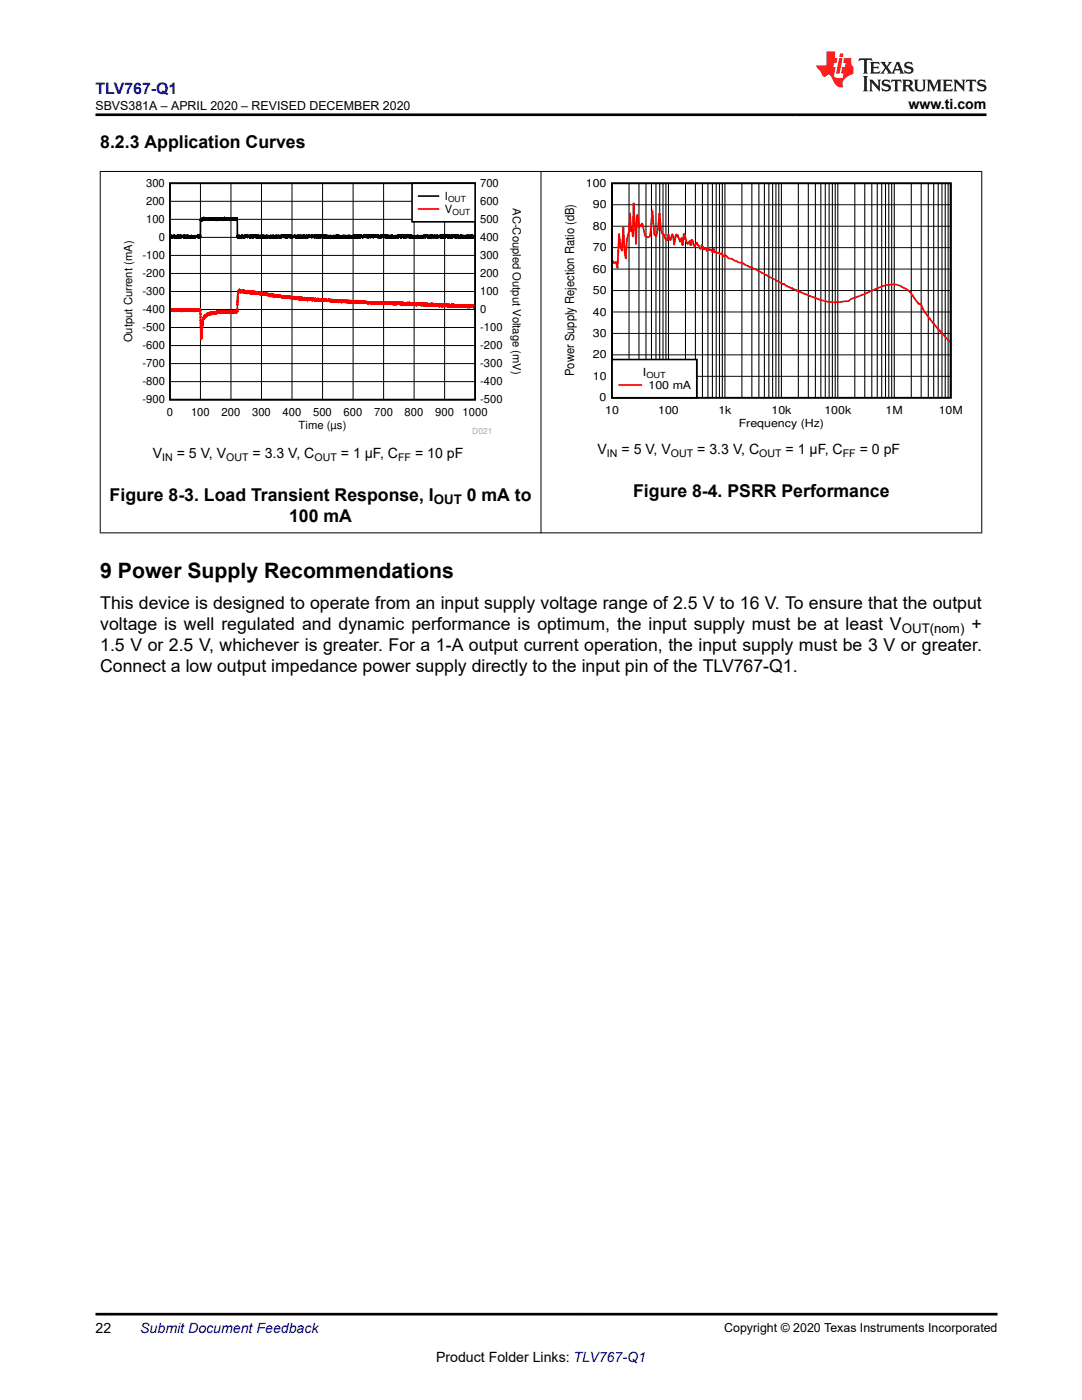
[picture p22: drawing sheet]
<svg xmlns="http://www.w3.org/2000/svg" width="216mm" height="279mm" viewBox="0 0 216 279" stroke-linecap="round" stroke-linejoin="round" font-family="sans-serif">
<defs><g id="words">
<text font-size="4.2" x="20" y="115.3">9 Power Supply Recommendations</text>
<g font-size="3.5">
<text x="20" y="29.6">8.2.3 Application Curves</text>
<text x="21.9" y="99.9">Figure 8-3. Load Transient Response, I</text>
<text x="93.1" y="99.9">0 mA to</text>
<text x="126.3" y="99.1">Figure 8-4. PSRR Performance</text>
<text x="57.7" y="104.1">100 mA</text>
<text x="20" y="121.5">This device is designed to operate from an input supply voltage range of 2.5 V to 16 V. To ensure that the output</text>
<text x="20" y="125.7">voltage is well regulated and dynamic performance is optimum, the input supply must be at least V</text>
<text x="193.8" y="125.7">+</text>
<text x="20" y="129.9">1.5 V or 2.5 V, whichever is greater. For a 1-A output current operation, the input supply must be 3 V or greater.</text>
<text x="20" y="134.2">Connect a low output impedance power supply directly to the input pin of the TLV767-Q1.</text>
</g>
<text font-size="3.2" fill="#00f" x="19" y="18.7">TLV767-Q1</text>
<g font-size="2.8">
<text x="181.3" y="21.8">www.ti.com</text>
<text x="30.5" y="91.5">V</text>
<text x="35.3" y="91.5">= 5 V, V</text>
<text x="50.4" y="91.5">= 3.3 V, C</text>
<text x="68" y="91.5">= 1 µF, C</text>
<text x="82.8" y="91.5">= 10 pF</text>
<text x="119.2" y="90.7">V</text>
<text x="124" y="90.7">= 5 V, V</text>
<text x="139.1" y="90.7">= 3.3 V, C</text>
<text x="156.7" y="90.7">= 1 µF, C</text>
<text x="171.5" y="90.7">= 0 pF</text>
<text x="19" y="266.1">22</text>
<text x="87" y="271.7">Product Folder Links: TLV767-Q1</text>
</g>
<text font-size="2.8" fill="#00f" x="28" y="266.1">Submit Document Feedback</text>
<g font-size="2.6">
<text x="86.6" y="100.6">OUT</text>
<text x="180" y="126.4">OUT(nom)</text>
</g>
<g font-size="2.5">
<text x="19.1" y="21.9">SBVS381A – APRIL 2020 – REVISED DECEMBER 2020</text>
<text x="114.6" y="75.1" transform="rotate(-90 114.6 75.1)">Power Supply Rejection Ratio (dB)</text>
<text x="144.5" y="265.8">Copyright © 2020 Texas Instruments Incorporated</text>
</g>
<g font-size="2.2">
<text x="29.2" y="40.9">200</text>
<text x="29.2" y="37.3">300</text>
<text x="88.8" y="39.9">I</text>
<text x="95.8" y="40.9">600</text>
<text x="95.8" y="37.3">700</text>
<text x="102.3" y="41.6" transform="rotate(90 102.3 41.6)">AC-Coupled Output Voltage (mV)</text>
<text x="116.9" y="37.3">100</text>
<text x="118.3" y="41.6">90</text>
<text x="29.2" y="44.5">100</text>
<text x="88.8" y="42.5">V</text>
<text x="95.8" y="44.5">500</text>
<text x="118.3" y="45.9">80</text>
<text x="28.4" y="51.7">-100</text>
<text x="31.7" y="48.1">0</text>
<text x="95.8" y="51.7">300</text>
<text x="95.8" y="48.1">400</text>
<text x="118.3" y="50.2">70</text>
<text x="28.4" y="58.9">-300</text>
<text x="28.4" y="55.3">-200</text>
<text x="95.8" y="58.9">100</text>
<text x="95.8" y="55.3">200</text>
<text x="118.3" y="58.7">50</text>
<text x="118.3" y="54.4">60</text>
<text x="28.4" y="62.5">-400</text>
<text x="95.8" y="62.5">0</text>
<text x="118.3" y="63">40</text>
<text x="26.4" y="68.3" transform="rotate(-90 26.4 68.3)">Output Current (mA)</text>
<text x="28.4" y="69.7">-600</text>
<text x="28.4" y="66.1">-500</text>
<text x="95.8" y="69.7">-200</text>
<text x="95.8" y="66.1">-100</text>
<text x="118.3" y="71.5">20</text>
<text x="118.3" y="67.3">30</text>
<text x="28.4" y="76.9">-800</text>
<text x="28.4" y="73.3">-700</text>
<text x="95.8" y="76.9">-400</text>
<text x="95.8" y="73.3">-300</text>
<text x="118.3" y="75.8">10</text>
<text x="128.3" y="75.1">I</text>
<text x="129.4" y="77.6">100 mA</text>
<text x="28.4" y="80.5">-900</text>
<text x="33.3" y="83.1">0</text>
<text x="38.1" y="83.1">100</text>
<text x="44.2" y="83.1">200</text>
<text x="50.3" y="83.1">300</text>
<text x="56.4" y="83.1">400</text>
<text x="62.5" y="83.1">500</text>
<text x="68.6" y="83.1">600</text>
<text x="74.7" y="83.1">700</text>
<text x="80.7" y="83.1">800</text>
<text x="86.8" y="83.1">900</text>
<text x="92.3" y="83.1">1000</text>
<text x="95.8" y="80.5">-500</text>
<text x="119.7" y="80.1">0</text>
<text x="120.8" y="82.6">10</text>
<text x="131.3" y="82.6">100</text>
<text x="143.3" y="82.6">1k</text>
<text x="153.9" y="82.6">10k</text>
<text x="164.5" y="82.6">100k</text>
<text x="176.7" y="82.6">1M</text>
<text x="187.3" y="82.6">10M</text>
<text x="59.6" y="85.6">Time (µs)</text>
<text x="147.4" y="85.2">Frequency (Hz)</text>
</g>
<g font-size="2.1">
<text x="32.4" y="92">IN</text>
<text x="45.1" y="92">OUT</text>
<text x="62.8" y="92">OUT</text>
<text x="79.4" y="92">FF</text>
<text x="121.1" y="91.3">IN</text>
<text x="133.9" y="91.3">OUT</text>
<text x="151.5" y="91.3">OUT</text>
<text x="168.2" y="91.3">FF</text>
</g>
<g font-size="1.7">
<text x="89.4" y="40.3">OUT</text>
<text x="90.3" y="42.9">OUT</text>
<text x="129" y="75.5">OUT</text>
</g>
<text font-size="1.7" fill="#a8a8a8" x="94.2" y="86.6">D021</text>
</g></defs>
<path d="M33.9 36.6h60.9v43.2h-60.9zM34.1 47.2v.1v-.2v.2v-.2v.2v-.3v.3v-.3l.2 .5v-.4v.4v-.5l.1 .5v-.4v.2v-.2v.2v-.2v.2l.1-.2v.2v-.2v.2v-.2v.2v-.2v.2v-.2v.2v-.2v.2l.1-.2v.2v-.2v.2v-.2l.1 .2v-.2v.2v-.3v.5v-.5v.3v-.2v.2l.1-.2v.2v-.2v.2l.1-.2v.2v-.3v.5v-.4v.4v-.4l.1 .4v-.4l.1 .4v-.4v.4v-.4v.4l.1-.4v.4v-.4v.4v-.4v.4l.1-.4v.4l.1-.5v.5v-.4v.2v-.3l.1 .3v-.3v.3v-.3l.1 .5v-.5v.5v-.4v.2v-.2l.2 .2v-.2v.4v-.4v.4l.1-.5v.5l.1-.5v.5l.1-.5 .1 .5 .1-.5v.3v-.2v.2v-.2v.2v-.2v.2v-.2v.2v-.2v.2l.1-.2v.2v-.2v.2v-.2v.2v-.2v.2v-.2v.2l.1-.2 .1 .2v-.2v.2v-.2v.4v-.5l.1 .5 .1-.4v.4v-.5v.5v-.5l.1 .5v-.5v.5v-.4l.1 .4 .1-.4v.4v-.5l.1 .5 .1-.5v.5l.1-.5v.5l.1-.5 .1 .5 .1-.5 .1 .5v-.4v.4v-.4l.1 .4v-.4v.2v-.2l.1 .2v-.2v.4l.1-.4v.4l.1-.5v.5l.1-.4v.2v-.2v.2l.1-.2v.2v-.2v.4v-.4l.1 .4v-.4l.1 .4v-.4v.4v-.4l.1 .4v-.4v.4v-.4v.4l.1-.4v.4v-.4v.4l.1-.4 .1 .4v-.4v.4v-.4v.4v-.4v.2v-.2v.2v-.2v.2v-.2v.2l.1-.2v.2v-.2v.2v-.2v.2v-.2v.2v-.2v.2v-.2v.2v-.2v.2v-.2v.2v-.2l.1 .2v-.2v.2l.1-.2v.2v-.2v.2v-.3l.1 .3v-.3v.5l.1-.5 .2 .5v-.4v.4v-.5v.5v-.5v.3l.1-.2v.4l.1-.4v.4l.1-3.8v.3l.1-.4v.4v-.4l.1 .4v-.4l.1 .4v-.4v.4v-.4v.4l.1-.4v.4v-.4v.4v-.4v.4v-.4v.4l.1-.4v.4v-.4v.3v-.3v.3v-.3v.3v-.3v.3v-.3v.3v-.3v.3v-.3v.3l.2-.3v.3v-.3v.3v-.5v.5v-.3v.3v-.3v.3v-.3v.3l.1-.3v.3v-.4l.1 .4v-.4v.4v-.3v.3v-.3v.3v-.3v.3v-.3v.3v-.3l.2 .3v-.4v.4v-.3l.1 .3v-.4v.4v-.4v.4v-.3v.3v-.3l.1 .3v-.3v.3l.1-.3v.3v-.3v.3v-.4v.4v-.4v.4v-.3l.1 .3v-.3v.3v-.3v.3v-.3v.3v-.3v.3v-.3v.3v-.3v.3v-.3v.3v-.3v.3v-.3v.3l.1-.3v.3v-.3l.1 .4v-.5v.4v-.4v.4v-.3v.3v-.3v.3l.2-.3v.3v-.4v.4l.1-.4v.4v-.3v.3v-.3v.3v-.3v.3v-.3v.3v-.3v.3v-.3v.3v-.3l.1 .3 .1-.3v.3v-.4v.4v-.3v.3v-.3v.3v-.3v.3v-.3v.3v-.3v.3v-.3l.1 .3v-.3v.3v-.3v.3v-.3v.3v-.3v.3v-.3v.3v-.3v.3v-.3v.3v-.3l.1 .3v-.3v.3v-.3v.3v-.3v.3v-.3v.3v-.3v.3v-.3v.3v-.3v.3v-.3v.3v-.3v.3l.1-.3v.3v-.3v.3v-.3v.3v-.3v.3v-.3v.3l.1-.3v.3v-.3v.3v-.3l.1 .3v-.4v.4v-.4v.4v-.4v.4v-.4v.4l.1-.4v.4v-.3v.3v-.3l.1 .3v-.4v.5v-.4v.3v-.3l.1 .3v-.3v.3v-.3v.3v-.3v.3v-.3v.3v-.3v.3v-.3v.3v-.3l.2 .3v-.3v.4v-.4v.3v-.3v.3v-.3v.3l.1-.3v.3v-.3v.3v-.4l.1 .5v-.4v.3v-.3v.3v-.3l.1 .3v-.3v.3v-.3v.3v-.3v.3v-.3v.3v-.3v.3v-.3v.3v-.3v.3v-.3v.3v-.3v.3v-.3l.1 .3 .1-.3v.3v-.4v.5l.1-.5v.4l.1-.4v.4v-.4v.4l.1-.4v.4l.1-.4v.4v-.4v.4v-.4v.4l.1-.4v.4l.1-.4v.4l.1-.4v.5l.1-.5v.4l.1-.4v.4v-.4v.4l.1-.4 .1 .4v-.5v.5l.1-.4v.4l.1-.4v.4v-.4v.4l.1-.4v.4v-.4v.4l.1-.4v.4v-.3v.3v-.3v.3v-.3v.3v-.3l.1 .3v-.3v.3v-.3v.3v-.3v.3v-.3v.3v-.3v.3v-.3v.3v-.3v.3v-.3v.3v-.3l.1 .3v-.3v.3v-.3v.3v-.3v.3v-.3v.3l.1-.3 .1 .3v-.3v.3v-.3v.3v-.3v.3v-.4v.4l.1-.4v.4v-.3l.1 .3v-.4l.1 .5v-.5l.1 .5v-.4v.3v-.3v.3v-.3v.3v-.3v.3v-.3v.3v-.3l.1 .3v-.3v.3v-.3v.3v-.3v.3v-.3l.1 .3 .1-.3v.3v-.4v.4v-.4l.1 .4v-.4v.4v-.4v.4l.1-.3v.3v-.3v.3v-.3v.3v-.3v.3v-.3v.3v-.3v.3v-.3v.3v-.3v.3v-.3v.3l.2-.3v.3v-.4v.4v-.4v.4v-.3v.3v-.3v.3l.1-.3v.3v-.3v.3l.1-.3v.3v-.4v.4v-.4v.4v-.3l.1 .3v-.3v.3l.1-.4 .1 .5v-.5v.4v-.3v.3v-.3v.3l.1-.3v.3v-.3v.3v-.3v.3v-.3v.3v-.3v.3v-.3v.3v-.3v.3v-.3v.3v-.2l.1 3.6v-.3v.5l.1-.5v.5v-.4v.4v-.4l.1 .2 .1-.2v.4l.1-.5v.5v-.4l.1 .4v-.4v.2v-.2v.2v-.2l.1 .2v-.2v.2v-.2v.2v-.2v.2v-.2v.2v-.2v.2l.1-.2v.5l.1-.6v.5v-.5v.3v-.3l.1 .3v-.2v.2v-.2l.1 .2v-.3v.5v-.5v.3v-.3l.2 .5v-.4l.1 .4v-.4v.2v-.2v.2l.1-.2v.2v-.3v.5l.1-.5v.3v-.3v.3l.1-.3v.3l.1-.3v.3v-.2l.1 .2v-.3v.3v-.3l.2 .5v-.5v.3v-.3v.3v-.3v.3v-.2v.2l.1-.2v.2v-.2v.2v-.2l.1 .2v-.2v.2v-.3v.3v-.2v.2v-.2v.2v-.2l.1 .2v-.2v.2v-.2v.2l.1-.2v.2v-.2v.2v-.3l.1 .3v-.3v.5v-.4v.4v-.4l.1 .4v-.4v.4v-.4v.2v-.3l.1 .3v-.3l.1 .3v-.3l.1 .5 .1-.5v.5l.1-.5v.5v-.4l.1 .4v-.5v.3l.1-.3 .1 .3v-.4v.4v-.3v.3v-.3v.3v-.3v.3l.1-.3v.3v-.2l.1 .2v-.3l.1 .5 .1-.5v.5v-.5v.5v-.5l.2 .5v-.5v.5l.1-.5 .1 .5 .1-.5v.5v-.4l.1 .4v-.4v.2v-.2v.2v-.2v.2v-.2l.1 .2v-.3v.5v-.4l.1 .4v-.4l.1 .4v-.5l.1 .5v-.4v.2v-.2v.2v-.2v.2v-.2v.2v-.2v.2l.1-.2v.4l.1-.5 .1 .5v-.4l.1 .4 .1-.5v.5v-.4l.1 .4v-.4v.4v-.4l.1 .4v-.4l.1 .4 .1-.4v.4v-.5l.1 .5 .1-.5v.5v-.5v.5v-.4l.1 .4v-.4v.4v-.4l.1 .4v-.4v.2v-.2v.2v-.2v.2v-.2v.2v-.2v.2v-.2v.2l.1-.2 .1 .2v-.3v.5l.1-.4v.2l.1-.2v.4v-.4l.1 .2v-.3l.1 .5v-.4l.1 .4 .1-.4v.4l.1-.5v.5v-.4l.1 .4 .1-.5 .1 .5v-.5l.1 .5v-.4v.4v-.4v.4v-.4l.1 .4v-.4v.4l.1-.4v.4v-.4v.2v-.3l.1 .5v-.4l.1 .4v-.5v.5l.1-.5v.5v-.4v.2v-.2v.2v-.2v.2v-.2v.2v-.2l.1 .2v-.2v.2v-.2v.2l.1-.2v.2v-.2v.4l.1-.5v.3l.1-.3v.3l.1-.2v.4l.1-.5v.3v-.2v.2v-.2v.2l.1-.2v.2v-.2v.4l.1-.5v.3v-.3l.1 .3v-.2v.2l.1-.2v.2v-.3v.3v-.3v.3l.2-.3v.3v-.3l.1 .3v-.3v.3v-.3l.1 .5v-.5v.3l.1-.3v.3l.1-.3v.3v-.3l.1 .5v-.5v.5l.2-.5v.5l.1-.5v.5v-.5l.1 .3v-.3v.5l.1-.5v.3l.1-.3v.3v-.3v.3l.1-.3 .1 .3v-.3v.5l.1-.5v.3v-.3l.1 .5v-.5v.3l.1-.3v.3l.1-.3v.3v-.2v.4v-.4l.1 .4 .1-.5v.5v-.4v.2v-.2v.2v-.2v.2v-.2v.2l.1-.2v.2v-.2v.2v-.2v.2v-.2v.2v-.2l.1 .2v-.2v.2v-.2v.2v-.2l.1 .2v-.3v.3l.1-.3v.3v-.2v.2v-.2v.2v-.2v.2v-.2v.2v-.2v.2v-.2l.1 .2v-.2l.1 .2v-.2v.4v-.5v.5l.1-.5 .1 .5v-.4l.1 .4v-.4l.1 .2v-.3v.5l.1-.5 .1 .5v-.4v.2l.1-.2v.4v-.4v.4v-.5l.1 .5 .1-.5 .1 .5v-.5l.1 .5v-.4l.1 .4v-.5v.3v-.2v.2v-.2v.2v-.2v.2v-.2v.2l.1-.2v.2l.1-.2v.4v-.5v.3v-.2v.2v-.2l.1 .2v-.2v.2v-.2v.2l.1-.2v.2v-.3v.5v-.4v.2v-.2l.1 .2v-.2v.2l.1-.2v.2v-.3l.1 .5v-.5v.5l.2-.5v.3v-.2l.1 .2v-.3v.5v-.5l.1 .5v-.4v.4l.1-.5v.3v-.2l.2 .2v-.3v.3v-.3v.5v-.5v.3l.1-.3v.3v-.3v.3l.1-.2v.2v-.2v.2v-.2v.2v-.2v.2v-.2l.1 .2v-.2v.2v-.2v.2l.1-.2v.2v-.2v.2v-.3v.3l.1-.3 .1 .3v-.3v.5l.1-.5v.3v-.3v.3l.1-.3v.3v-.2v.2v-.2v.2v-.2v.2v-.2v.2l.1-.2v.2l.1-.2v.2v-.2v.2v-.3l.1 .3v-.3v.5l.1-.5v.5v-.5v.5v-.5v.3l.2-.3v.3v-.3v.5v-.5v.3l.1-.3v.3v-.3v.3v-.3v.3v-.3v.3l.1-.2v.4v-.5v.3v-.2v.2v-.2l.1 .2v-.2v.4l.1-.5 .1 .5v-.5v.5l.1-.5 .1 .5 .1-.5 .1 .5v-.5v.5l.1-.5v.5l.1-.5v.3l.1-.3v.3v-.2l.1 .2v-.3v.5v-.4v.2v-.2l.1 .2v-.2v.2l.1-.2v.4v-.4v.4v-.5v.3l.1-.3v.3v-.3v.3v-.3v.3l.1-.3v.3v-.3v.3v-.3v.3v-.2l.1 .2v-.3v.3v-.3v.5l.1-.5 .1 .5v-.5l.1 .5v-.5v.5v-.4v.2l.1-.2v.4v-.4l.1 .4 .1-.4v.4v-.5v.5l.1-.4v.4v-.4l.1 .4v-.4v.4l.1-.4v.4v-.4v.4l.1-.4v.4v-.4l.1 .4v-.5v.5v-.4l.1 .4v-.4v.4l.1-.4v.4v-.4v.4v-.4v.4l.1-.4v.4v-.4v.4v-.4l.1 .4v-.4l.1 .4v-.4v.2l.1-.2v.4l.1-.4v.4v-.4v.4v-.5l.1 .5v-.4v.4l.1-.4v.4v-.4v.4v-.4v.2l.1-.2v.4l.1-.4v.4v-.5l.1 .5v-.5l.1 .5v-.4l.1 .4 .1-.4v.4v-.5v.5v-.5l.1 .5v-.4v.4v-.4l.2 .4v-.5v.5v-.4v.4l.1-.4v.4v-.4v.4l.1-.5v.5v-.4v.4v-.4v.4v-.4l.1 .4v-.4l.1 .4v-.4v.4v-.4v.4v-.4l.1 .4v-.4v.4v-.4l.1 .4 .1-.4v.4v-.4v.4l.1-.5v.5l.1-.5v.5v-.4v.4l.1-.4v.4v-.4v.4l.1-.4v.4l.1-.5v.5v-.4l.1 .4v-.4l.1 .4v-.4l.1 .4 .1-.4v.4l.1-.5v.5v-.4v.4v-.4v.4v-.4v.4l.1-.4v.4l.1-.5v.5v-.4l.1 .4v-.4v.4l.1-.5v.3v-.2v.2v-.2v.2v-.2v.2v-.2v.2v-.2v.2v-.2l.1 .2v-.2v.2v-.2l.1 .2v-.2v.2v-.2v.4v-.4l.1 .4v-.4v.4v-.4v.4v-.4l.1 .4v-.4v.4v-.4l.1 .4 .1-.4v.4v-.5l.1 .5 .1-.5v.5l.1-.5v.5l.1-.5 .1 .5v-.5l.1 .5 .1-.5v.5v-.4v.2v-.2v.2v-.2v.2v-.2l.1 .2 .1-.3v.5v-.5v.3v-.2l.1 .2v-.2v.4v-.6l.1 .6 .1-.5v.5l.1-.5v.5l.1-.5 .1 .5 .1-.5v.3l.1-.3v.3v-.3v.3l.1-.2v.2v-.2l.1 .2v-.2v.2v-.2v.4v-.4l.1 .4 .1-.5v.3l.1-.3v.3v-.3v.3v-.3v.3l.1-.3v.3v-.3v.3l.1-.3v.3l.1-.3v.3v-.3l.1 .3v-.2v.2l.1-.2v.2v-.3v.5v-.5l.1 .3v-.3v.3v-.3l.1 .3v-.3v.5l.1-.5v.3l.1-.3v.5v-.5v.3l.1-.3v.3v-.3l.1 .3v-.3v.3l.1-.3v.3v-.3v.3v-.3l.1 .5v-.6v.4v-.3v.3v-.3v.3v-.3v.3l.1-.3v.3v-.3l.1 .3v-.3v.3v-.3l.1 .3v-.3v.3v-.3v.3v-.3v.3l.1-.3v.3v-.3v.3v-.3l.1 .3 .1-.3v.5v-.5v.3v-.3l.1 .3v-.3v.3v-.3v.3v-.3v.3v-.3v.3l.1-.3v.3v-.3v.3v-.3l.1 .3v-.3v.3v-.3l.1 .3v-.3v.3v-.3v.3l.1-.3v.3v-.3l.1 .3v-.3v.3v-.3v.3v-.3v.3v-.3v.3l.2-.3v.3v-.3l.1 .3v-.3v.3v-.3l.1 .5v-.5v.5l.1-.5v.5v-.4l.1 .4 .1-.5v.5v-.4l.1 .4 .1-.5 .1 .5v-.5v.3v-.3v.3v-.2v.2l.1-.2v.2l.1-.3v.3v-.3v.3v-.3v.3v-.3v.3v-.3l.1 .3v-.3l.2 .3v-.3v.5v-.5v.3v-.3v.3l.1-.3v.3v-.2v.2l.1-.2v.2v-.3l.1 .3v-.3v.5l.2-.5v.5v-.5v.3l.1-.3v.5l.1-.5 .1 .5v-.5v.5l.1-.4v.4v-.4v.4v-.4v.4v-.4v.4v-.4v.4l.1-.4v.4v-.4v.4l.1-.4v.4v-.4v.4v-.4v.4l.1-.5v.5v-.5v.5v-.4l.1 .4v-.4l.1 .4v-.4v.4l.1-.5 .1 .5v-.5l.1 .5v-.5v.5v-.4v.4l.1-.4v.4v-.4v.4v-.4v.4v-.4v.4v-.4v.4v-.4l.1 .4v-.4v.4v-.4l.1 .4v-.4v.4v-.4v.2l.1-.2v.4l.1-.4 .1 .4v-.4l.1 .4v-.5v.3v-.2v.2v-.2v.2v-.2v.2v-.2v.2v-.2l.1 .2 .1-.2v.4l.1-.5v.5l.1-.5v.5l.1-.5v.3v-.2v.2l.1-.2v.2v-.3v.3v-.2l.1 .2 .1-.3v.3l.1-.3v.5l.1-.5v.3l.1-.3v.5v-.5v.3l.1-.3v.3v-.3v.3v-.3v.3l.1-.3v.3l.1-.3v.3v-.3l.1 .5v-.4v.4v-.4l.1 .4 .1-.4v.4v-.5l.1 .5v-.4l.1 .4 .1-.5v.5v-.5v.3l.1-.3 .1 .3v-.3v.5v-.5v.3l.1-.3v.3v-.3v.3v-.3l.1 .3v-.3v.3v-.3v.3v-.3l.1 .3v-.3v.3l.1-.3v.3v-.3v.5l.1-.5 .1 .5v-.4v.2l.1-.2v.2v-.3l.1 .5v-.5v.3v-.2l.1 .2v-.3v.5l.1-.5v.3v-.2v.2l.1-.2v.4v-.4v.2v-.2l.1 .2 .1-.2v.4v-.4v.2v-.2v.2v-.2v.2v-.2v.2v-.2v.2v-.2v.2v-.2v.2v-.2v.2l.1-.2 .1 .2v-.2v.4v-.5v.5v-.4l.1 .4v-.4v.4v-.4v.4v-.4v.4v-.4v.4v-.4l.1 .4v-.4l.1 .4v-.4v.4l.1-.4v.4v-.4v.4l.1-.4v.4v-.4v.4v-.4l.1 .4v-.5v.5v-.4l.1 .4 .1-.4v.4v-.5v.5v-.4v.4v-.4l.1 .4v-.4v.4v-.4v.4l.1-.4 .1 .4v-.4v.4v-.4v.4v-.4l.1 .4v-.4v.4v-.4v.4l.1-.4v.4v-.4l.1 .4v-.5v.3v-.2l.1 .2v-.2v.4l.1-.4 .1 .4v-.4v.4v-.5v.5l.2-.5v.5v-.4v.2v-.2v.2v-.2v.2v-.2l.1 .2v-.2v.2v-.2v.2v-.2v.2v-.2v.2l.1-.2v.2v-.3l.1 .5v-.5v.3l.1-.3v.3v-.2v.2v-.2v.2l.1-.2v.2v-.3v.3l.1-.3v.3l.1-.3v.3v-.3v.5l.1-.5 .1 .5v-.4v.4l.1-.4v.4l.1-.5v.3v-.2v.2v-.2v.2l.1-.2v.2v-.2v.4l.1-.5v.5l.1-.5 .1 .5 .1-.5v.3v-.2v.2l.1-.2v.2v-.3l.1 .3v-.3v.5v-.4v.4l.2-.4v.4v-.5l.1 .3v-.3v.3v-.2v.2l.1-.2v.2v-.2v.2v-.2v.2l.1-.2v.4v-.5l.1 .3v-.3v.3l.1-.2v.4l.1-.5v.5l.1-.5v.5v-.4l.1 .4v-.4v.2v-.2v.2v-.2v.2v-.2l.1 .2v-.2v.2v-.2v.2v-.2v.2v-.2v.2v-.2v.2l.1-.2v.2v-.2v.2v-.3l.2 .5v-.5v.3l.1-.3 .1 .3v-.3v.5v-.5v.5l.1-.5v.5v-.4l.1 .4v-.4l.1 .4v-.5v.5l.1-.5v.5v-.5v.3v-.2l.2 .2v-.3v.5v-.5v.3v-.3l.1 .3v-.3v.3l.1-.2v.4v-.5v.5v-.5l.1 .3v-.3v.3l.1-.3v.3v-.2v.2l.1-.2v.2v-.3v.3l.1-.3v.3v-.3v.3v-.3v.3v-.2l.1 .2 .1-.2v.4v-.5v.5v-.5l.1 .5 .1-.5v.5l.1-.5 .1 .5 .1-.5v.5v-.4l.1 .4 .1-.5v.5v-.5l.1 .5 .1-.5v.5v-.5v.3v-.2v.2v-.2v.2v-.2v.2v-.2v.2v-.2v.2l.1-.2 .1 .2v-.3v.3v-.3v.3l.1-.3 .1 .3v-.3v.3l.1-.2v.4v-.5l.1 .3v-.3l.1 .3v-.3v.5v-.5v.5l.1-.5 .1 .5v-.5v.3l.1-.3v.3l.1-.3v.5v-.5v.3l.1-.3 .1 .5v-.4v.4v-.4l.1 .4v-.4v.2v-.2v.2v-.2l.1 .2 .1-.2v.2v-.3v.5v-.5v.5l.1-.5 .1 .5v-.5l.2 .5v-.4v.4v-.4l.1 .2v-.3l.1 .5v-.4v.4v-.4l.1 .4v-.4v.4l.1-.4v.4v-.4v.4l.1-.5v.5v-.4v.4v-.4v.4v-.4v.2l.1-.2v.4l.1-.4v.4v-.5l.1 .5v-.4l.1 .4v-.4v.4v-.5l.1 .5 .1-.5v.5v-.5l.2 .5v-.4v.2v-.2v.2v-.2v.2v-.2v.2v-.2v.2v-.2v.2v-.2v.2l.2-.2v.2v-.2v.2v-.3v.5l.1-.5v.5v-.5l.1 .5 .1-.5v.3v-.3l.1 .3v-.3v.5l.1-.5v.5l.1-.5v.5v-.4l.1 .4v-.4v.4v-.4l.1 .2v-.2v.2v-.2v.2v-.2v.2v-.2v.2v-.2v.2v-.2v.2v-.2v.1" fill="none" stroke="#000" stroke-width=".32"/>
<g fill="none" stroke="#000" stroke-width=".2">
<path d="M40 36.6v43.2M46.1 36.6v43.2M52.2 36.6v43.2M58.3 36.6v43.2M64.4 36.6v43.2M70.5 36.6v43.2M76.5 36.6v43.2M82.6 36.6v43.2M88.7 36.6v43.2M33.9 58.2h60.9M33.9 54.6h60.9M33.9 51h60.9"/>
<path d="M33.9 47.4h60.9M33.9 43.8h60.9M33.9 40.2h60.9M33.9 76.2h60.9M33.9 72.6h60.9M33.9 69h60.9M33.9 65.4h60.9M33.9 61.8h60.9"/>
</g>
<path d="M94.6 61l-.1 .4v-.4v.3v-.3l-.1 .3v-.3v.3v-.3v.2l-.1-.2-.1 .3v-.3v.3v-.3v.3l-.1-.3-.1 .3v-.5v.5v-.3v.2v-.2l-.1 .2v-.2v.3v-.3v.3v-.3v.2l-.1-.2-.1 .2v-.4l-.1 .5v-.5v.6v-.6l-.1 .5v-.3v.3v-.3v.3v-.3v.2l-.1-.2v.2v-.2v.2v-.2v.2v-.2v.2v-.2v.2v-.2v.2v-.2v.2v-.2v.2v-.2l-.1 .2v-.2v.2v-.2v.3l-.1-.3v.4v-.4v.2v-.2v.2v-.2v.2v-.2v.2v-.2v.2v-.2v.2l-.1-.2v.2v-.2v.2v-.2v.2v-.2v.2v-.2v.2v-.2v.2v-.2v.2v-.2v.2v-.2l-.2 .2v-.2v.3v-.3v.3l-.1-.5v.5l-.2-.5v.4v-.2v.2v-.2v.2v-.2v.2l-.1-.2v.2v-.4v.5v-.5l-.1 .4v-.4v.4v-.4v.4l-.1-.2v.3l-.1-.5v.5l-.1-.5v.5l-.1-.5v.5l-.1-.5-.1 .5v-.5v.4v-.2v.2v-.2v.2v-.2v.2l-.2-.2v.3v-.5l-.1 .5v-.3v.2v-.2v.2v-.2v.2v-.2v.2v-.2v.2v-.2l-.1 .2-.1-.2v.2v-.4v.5v-.5l-.1 .4v-.4v.4v-.4v.4l-.1-.4v.4v-.4v.5l-.1-.5v.4v-.4v.4v-.4l-.1 .4v-.4v.4v-.4v.4l-.1-.4-.1 .4v-.4v.4v-.4l-.1 .5v-.6l-.1 .5v-.4l-.1 .4v-.5v.5l-.1-.5v.5l-.1-.5v.5v-.5l-.1 .5v-.4v.3v-.3v.3l-.1-.3-.1 .3v-.3v.3v-.3v.4v-.4v.4v-.4v.4v-.4l-.1 .4-.1-.4v.4l-.1-.5v.5v-.4v.4v-.4l-.1 .4v-.4v.4l-.1-.5-.1 .5v-.5v.5l-.1-.5v.4v-.3v.3v-.3v.3v-.3l-.1 .3v-.4v.4l-.1-.4-.1 .4v-.4v.5v-.5v.4l-.1-.4v.4l-.1-.4v.4v-.4v.4v-.3v.3v-.3l-.1 .3v-.3v.3v-.4l-.1 .4-.1-.4v.5l-.1-.5v.5l-.1-.5v.4v-.4l-.1 .5-.1-.5v.4v-.4v.4l-.1-.4v.4v-.4v.4v-.4l-.1 .4v-.5v.6l-.1-.5v.5l-.1-.5v.4v-.4v.4v-.4l-.1 .4v-.4l-.1 .4v-.4v.4v-.4v.4v-.4l-.1 .4v-.4v.4v-.4v.4v-.4v.4l-.1-.4-.1 .4v-.4v.4v-.4l-.1 .4v-.4v.3v-.3v.3l-.1-.3-.1 .4-.1-.5v.5v-.4v.4v-.4l-.1 .4v-.4l-.1 .4v-.4l-.1 .4v-.4v.4l-.1-.5v.5l-.1-.6v.5l-.1-.4v.4v-.4v.4l-.1-.4v.4v-.3v.3v-.3v.3v-.3v.3l-.1-.3v.3v-.4l-.1 .4v-.4v.4v-.4l-.1 .5v-.5v.4l-.1-.4v.5v-.5v.4v-.4l-.1 .4v-.3l-.1 .3v-.4v.4v-.4v.4l-.1-.4-.1 .4v-.4v.4v-.5v.5l-.1-.4v.4v-.4v.4l-.1-.4v.4v-.4l-.1 .4v-.4v.5l-.1-.6v.6v-.5v.4l-.1-.4-.1 .4v-.5v.5v-.4v.4v-.4l-.1 .4-.1-.4v.4v-.5v.3l-.1-.3-.1 .5v-.5v.5v-.5l-.1 .5v-.5l-.1 .5-.1-.5-.1 .5-.1-.5v.3v-.2l-.1 .2-.1-.3v.3v-.3v.3l-.1-.3v.3v-.3v.3v-.3v.3v-.3l-.1 .3v-.3l-.1 .3v-.3v.5l-.1-.5v.5l-.1-.5-.1 .5-.1-.5v.5v-.5l-.1 .5v-.6v.4v-.3v.3l-.1-.3v.3v-.3v.3l-.1-.3v.3v-.3l-.1 .3v-.3v.5v-.5v.3l-.1-.3v.3v-.3v.3v-.3v.3v-.3v.3l-.1-.3v.3v-.3v.3l-.1-.3v.3v-.3v.3v-.3v.3l-.1-.3v.3v-.3v.3v-.3l-.1 .3-.1-.3v.3v-.3v.3l-.1-.4v.4v-.3l-.1 .3v-.4l-.1 .4v-.3v.3v-.3l-.1 .3v-.3v.3v-.3v.3l-.1-.3v.3v-.4v.4v-.3l-.1 .3v-.3v.3v-.3l-.1 .3v-.3v.3v-.3v.3v-.3l-.1 .3v-.3v.3l-.1-.3v.5v-.5l-.1 .3v-.3v.3v-.3l-.1 .3v-.3v.3v-.3v.2v-.2l-.1 .2v-.2v.3l-.1-.3v.3v-.4v.4v-.3l-.1 .3v-.3l-.1 .2v-.3v.6l-.1-.6v.4l-.1-.4v.4l-.1-.4-.1 .4v-.4v.3l-.1-.3v.3v-.2l-.1 .2-.1-.3v.3l-.1-.3v.3v-.3l-.1 .3v-.3v.3v-.3v.3l-.1-.3v.3v-.3v.3v-.3v.3v-.3v.3v-.3l-.1 .3v-.3v.3v-.2v.2v-.2v.2v-.2v.2v-.2l-.1 .2v-.3v.3v-.3v.3v-.3l-.1 .4v-.4v.3v-.3v.3l-.1-.3v.3v-.3v.3l-.1-.3v.3v-.3v.4v-.4l-.1 .3v-.3v.3v-.3v.3v-.3v.3l-.1-.3v.3v-.3l-.1 .3v-.3v.3v-.3v.4l-.1-.4v.3v-.3v.3v-.3l-.1 .3v-.3l-.1 .3v-.3v.3v-.5l-.1 .5v-.3v.3v-.3l-.1 .3-.1-.3v.3v-.5v.5v-.5v.5l-.1-.5-.1 .5v-.5v.5v-.5l-.1 .5v-.5v.5l-.1-.5-.1 .5v-.5v.5v-.3l-.1 .3-.1-.3v.3v-.5l-.1 .5v-.3v.3l-.1-.3v.3l-.1-.5-.1 .5v-.5l-.1 .5-.1-.5v.5v-.5v.4v-.4l-.1 .4v-.4v.4v-.4v.4v-.4l-.1 .4v-.4v.4l-.1-.4v.5v-.5l-.1 .4v-.4v.4v-.4l-.1 .4v-.4v.4v-.4l-.1 .4v-.4v.4v-.4l-.1 .4v-.4l-.1 .4v-.4l-.1 .4-.1-.4v.4v-.4v.4v-.4l-.1 .4v-.4v.4v-.4v.4v-.4v.4v-.4l-.1 .4v-.4v.4v-.4v.4v-.4l-.1 .4v-.4l-.1 .4v-.4v.4l-.1-.4v.4v-.4l-.1 .4v-.4v.4v-.4l-.1 .4v-.4v.3v-.3v.3v-.3v.3v-.3v.3v-.3v.3v-.3l-.1 .3v-.3v.4v-.4l-.1 .4v-.4v.4v-.4v.4v-.4l-.1 .4v-.4l-.1 .4v-.4v.4v-.4l-.1 .4v-.4v.4v-.4v.4v-.4l-.1 .4v-.4l-.1 .4v-.4v.3l-.1-.3v.4v-.4v.4v-.4l-.1 .4v-.4v.3v-.3l-.1 .3v-.3l-.1 .3v-.3v.3v-.3v.4v-.4v.3v-.3v.3v-.3v.3v-.3v.3v-.3v.3v-.3v.3v-.3v.3v-.3l-.1 .3v-.3v.3v-.3v.3v-.3v.3v-.3v.3v-.3v.3l-.1-.3v.3v-.3v.3v-.3v.4v-.4l-.1 .4v-.4v.3v-.3v.3v-.3l-.1 .3v-.3v.4l-.1-.4v.4v-.4v.3v-.3v.3v-.3v.3v-.3v.3v-.3v.3v-.3v.3v-.3l-.1 .3v-.3v.3v-.3v.3v-.3v.3v-.3v.3v-.3v.3v-.3v.3v-.3v.3v-.3v.3v-.3l-.1 .3v-.3v.3l-.1-.4v.4v-.3v.3v-.3v.3v-.3v.3v-.3v.3v-.3v.3v-.3v.3v-.3v.3v-.3v.3v-.3v.3v-.3l-.1 .3v-.3v.3v-.3v.3v-.3v.3l-.1-.3v.3v-.4v.4v-.4l-.1 .4-.1-.4v.4v-.4v.4v-.3v.3l-.1-.3-.1 .3v-.4l-.1 .4v-.4v.4l-.1-.4v.4v-.4v.4l-.2-.4v.4l-.1-.4v.4l-.1-.4-.1 .4v-.4v.4v-.4v.4v-.4l-.1 .4v-.4l-.1 .4v-.4l-.1 .4v-.4l-.1 .4v-.4v.4v-.5v.5l-.2-.5-.1 .5-.1-.5v.4l-.1-.4v.4l-.1-.3v.4l-.1-.5v.5l-.1-.5v.4v-.4v.4l-.1-.4v.4v-.4l-.1 .4v-.4v.4v-.3l-.1 .3-.1-.4v.4v-.4v.4l-.1-.4v.4v-.4l-.1 .4v-.4v.4l-.1-.4v.4v-.4v.4l-.1-.4v.4v-.4v.4v-.4v.4l-.1-.4v.4v-.4l-.2 .4v-.4v.4v-.4l-.1 .4v-.4v.5v-.5l-.1 .4v-.4v.2v-.2v.2v-.2v.2l-.1-.2v.2v-.2l-.1 .2v-.3l-.1 .5v-.4v.4v-.4v.2v-.2v.2v-.2v.2v-.2v.2l-.1-.2v.2v-.2v.2v-.2v.2v-.2v.2v-.2v.2v-.2v.2v-.2l-.1 .2v-.2v.4l-.1-.4v.2v-.2v.2v-.2v.2v-.2v.2v-.2v.2l-.1-.2v.2v-.2v.2v-.2v.2v-.2v.2v-.2v.2v-.2v.2l-.1-.2v.2v-.2v.2v-.2v.2v-.2v.2v-.2v.2v-.2l-.1 .2v-.2v.4v-.4l-.1 .4-.1-.4v.4v-.5v.3v-.2v.2v-.2v.2l-.1-.2v.2v-.2v.2v-.2v.2v-.2v.2v-.2v.2v-.2v.2v-.2v.2v-.2v.2v-.2v.2v-.2v.2v-.2v.2v-.2v.2v-.2v.2l-.1-.2v.2v-.2v.2v-.2v.2v-.2v.2v-.2v.2v-.2v.2v-.2v.2v-.2v.2v-.2v.2v-.2v.2v-.2v.2v-.2v.2v-.2v.2v-.2l-.1 .2v-.2v.2v-.2v.2v-.2v.2v-.2v.2v-.2v.2v-.2v.2v-.2v.2v-.2v.2v-.2v.2v-.2v.2v-.2v.2v-.2v.2l-.2-.2v.2v-.2v.2v-.2v.2v-.2v.2v-.3v.3v-.3l-.1 .5-.1-.5v.3v-.2v.2v-.2v.2v-.2v.2l-.2-.2v.2v-.3v.3v-.3l-.1 .3v-.3v.3l-.1-.3v.3v-.3v.3l-.1-.3v.3v-.3v.3l-.1-.3v.3v-.3v.3v-.3v.3v-.2v.2l-.1-.2v.2l-.1-.3-.1 .3v-.3v.3v-.3v.3v-.3v.3l-.1-.3v.2v-.2l-.1 .2v-.3l-.1 .4v-.3l-.1 .3-.1-.3v.3v-.4v.4v-.3v.2v-.2v.2l-.1-.2-.1 .3v-.4v.3l-.1-.3v.3v-.3v.3l-.2-.3v.3v-.3v.3v-.2v.2v-.2l-.1 .2v-.2v.2v-.2v.2v-.2v.2v-.2l-.1 .2-.1-.2v.2v-.3l-.1 .3-.1-.3-.1 .3v-.3v.3v-.3l-.1 .3v-.3v.3l-.1-.3v.2v-.2l-.1 .2v-.2v.3l-.1-.3v.3v-.3v.2v-.2v.2v-.2v.2l-.1-.2v.2v-.2v.2v-.2v.2v-.2v.2l-.1-.2v.2v-.2v.3l-.2-.5v.4v-.4v.4v-.2v.2l-.1-.2v.2v-.4v.4v-.2v.2v-.2l-.1 .2-.1-.2v.2v-.4v.4v-.2v.2v-.2v.2v-.2v.2v-.2v.2v-.2v.2v-.2v.2v-.2v.2v-.2l-.1 .2v-.2v.2v-.2v.2v-.2v.2v-.2v.2v-.2v.2v-.2v.2v-.2v.2v-.2v.2v-.2v.2l-.1-.2v.2l-.1-.2v.2v-.4v.4v-.5v.5v-.2l-.1 .2-.1-.2v.2v-.4v.4l-.1-.4v.4v-.4v.4v-.2v.2v-.2v.2l-.1-.2v.2l-.1-.4v.4l-.1-.5v.5v-.2l-.1 .2-.1-.4v.3v-.3v.3v-.3v.3v-.3v.3v-.3v.3v-.3l-.1 .3v-.3l-.1 .3v-.3v.3v-.4l-.1 .5v-.5l-.1 .5v-.5v.5l-.1-.5v.4l-.1-.4v.4l-.1-.4v.4v-.4v.4l-.1-.4v.4l-.1-.4v.4v-.4v.4v-.4v.4l-.1-.4v.4v-.4v.4l-.1-.4v.4v-.4l-.1 .4v-.4v.4v-.4l-.1 .4v-.4v.4v-.4v.4v-.4v.4v-.4v.5v-.5l-.1 .4-.1-.4v.4v-.5v.5l-.1-.4v.4v-.4l-.1 .4-.1-.4v.4v-.5l-.1 .5v-.5v.4l-.1-.4v.4v-.4v.4v-.3v.3l-.1-.3v.3v-.3v.3v-.3v.3l-.1-.3v.3v-.3v.3v-.4v.4l-.1-.4v.4v-.4v.4l-.2-.4v.4v-.4v.4v-.4v.5l-.1-.6v.5l-.1-.5v.5v-.5l-.1 .5-.1-.5v.5l-.1-.5v.5l-.1-.5v.5v-.5v.5v-.5v.3l-.1-.3-.1 .3v-.3v.3v-.3v.3l-.1-.3v.3v-.3v.3v-.3v.3v-.3v.3l-.1-.3v.3v-.3v.3v-.3l-.1 .3v-.3v.3v-.3v.5v-.5v.3l-.1-.3v.3v-.3v.3v-.3l-.1 .3v-.3v.5v-.5v.3v-.3v.3l-.1-.3v.3v-.3l-.1 .3v-.3v.3l-.1-.3v.3v-.3v.3l-.1-.4v.4v-.3l-.1 .3v-.3v.3v-.3v.2v-.2v.2v-.2v.2v-.2v.2v-.2v.2v-.2v.2v-.2v.2v-.2l-.1 .2v-.2v.2l-.1-.2v.2v-.3l-.1 .4v-.3v.2v-.2v.2v-.2v.2v-.2v.2v-.2v.2l-.1-.2v.2v-.3v.3l-.1-.3v.3v-.2v.2v-.2v.2v-.2l-.1 .2v-.2v.2l-.1-.3v.3v-.3v.2l-.1-.2v.3v-.3v.3v-.3l-.1 .3-.1-.3v.3v-.5v.5l-.1-.5v.4l-.1-.4v.4v-.4l-.1 .4v-.2v.3v-.5l-.1 .5-.1-.5v.4v-.4l-.1 .4v-.4v.4l-.1-.4v.4v-.4v.4v-.4v.3v-.3v.3l-.1-.3v.3v-.3v.3v-.3v.3v-.3v.3v-.3v.3v-.3l-.1 .3v-.3v.4v-.4v.3v-.3v.3v-.3v.3l-.1-.3v.3v-.3v.3v-.3v.3v-.3v.3v-.3v.3v-.3v.3v-.3v.3v-.3l-.1 .3v-.3v.4l-.1-.4v.4v-.4v.3v-.3v.3v-.3v.3v-.3v.3v-.3v.3v-.3v.3v-.3l-.1 .3v-.3v.3v-.3v.3v-.3v.3v-.3v.3v-.3l-.1 .3v-.3v.3v-.3v.3v-.4v.4v-.3v.3v-.3l-.1 .3-.1-.3v.3v-.4v.4l-.1-.4v.4v-.3v.3v-.3v.3v-.3v.3v-.3v.3v-.3l-.1 .3v-.3v.3v-.3v.3l-.1-.3v.3v-.4l-.1 .4v-.4l-.1 .4v-.4v.4v-.4v.3v-.3v.3v-.3v.3v-.3v.3l-.1-.3v.3v-.3l-.1 .3v-.3v.4l-.1-.5v.5v-.4v.4v-.4v.4v-.4l-.1 .3-.1-.3v.4v-.5v.4l-.1-.4v.4v-.4v.4v-.4v.4l-.1-.4-.1 .4v-.5l-.1 .5v-.4v.4l-.1-.4v.4v-.4l-.1 .2v-.3l-.1 .5-.1-.5-.1 .5-.1-.5v.3v-.3v.3l-.1-.3v.3v-.3l-.1 .3-.1-.3v.3l-.1-.4v.3v-.2l-.1 .2v-.3v.3l-.1-.3v.3v-.3l-.1 .3-.1-.3v.3v-.3v.3l-.1-.3-.1 .3v-.3v.3l-.1-.5v.4l-.1-.4v.4v-.4v.4l-.1-.4v.4v-.4v.4v-.4v.4v-.4l-.1 .4-.1-.4v.4v-.5v.5v-.4l-.1 .4v-.4v.4v-.4v.4v-.4v.4v-.4l-.1 .4v-.4v.4v-.4v.4v-.4v.4v-.4v.4v-.4l-.1 .4v-.4v.4l-.1-.5v.5l-.2-.5v.4v-.4v.4l-.1-.4v.4v-.4v.4v-.4l-.1 .4v-.4v.4v-.4v.4v-.4v.4l-.1-.4v.4v-.4v.4v-.4v.4v-.4v.4v-.4v.4l-.1-.4v.4v-.4v.4v-.4v.4v-.4l-.1 .4v-.4v.4v-.4v.4v-.4v.4l-.1-.4v.4l-.1-.4v.4v-.4v.4v-.5v.5l-.1-.5v.5l-.1-.5v.5v-.5v.5v-.5v.4v-.4v.4l-.1-.4v.4v-.4v.4v-.4v.4v-.4l-.1 .4v-.4v.4v-.4v.4v-.4v.4v-.4l-.1 .4v-.4v.4l-.1-.4v.4v-.4v.4v-.5l-.1 .5v-.4v.4v-.4v.4v-.4v.4v-.4l-.1 .4v-.5v.3v-.3l-.1 .3v-.3v.6l-.1-.6v.5l-.1-.5v.3l-.1-.3v.5l-.1-.5v.5v-.5v.3v-.3v.3l-.1-.3v.3v-.3v.3v-.3v.3v-.3v.3v-.3l-.1 .3v-.3l-.1 .3v-.3v.3l-.1-.4v.6v-.5l-.1 .5v-.5v.3v-.3v.3v-.3v.3v-.3l-.1 .3v-.3v.3v-.3l-.1 .3v-.3v.3v-.3v.3v-.3v.3v-.3l-.1 .3v-.3l-.1 .3v-.3v.3v-.4l-.1 .4-.1-.4-.1 .4v-.4v.3v-.3v.3l-.1-.3v.3v-.2l-.1 .2v-.3l-.1 .3v-.3v.4l-.1-.3v.2v-.2v.2v-.2v.2v-.2v.2v-.2v.2v-.2l-.1 .2v-.3l-.1 .3v-.3v.4l-.1-.7-.1 .6v-.3l-.1 .3v-.3l-.1 .6v-.3l-.2 4.1-.1-.5v.5v-.4v.4v-.4v.3l-.1-.3v.3v-.3v.3v-.3v.3v-.3v.3v-.3v.3v-.3v.3v-.3v.3v-.3l-.2 .3v-.3v.3v-.3v.3v-.3v.4v-.4v.4v-.5l-.1 .5v-.4v.3v-.3v.3v-.3v.3v-.3v.3v-.3v.3l-.1-.3v.3v-.3v.3v-.3v.3v-.3v.3v-.3v.3l-.1-.3v.4v-.4v.3v-.3v.3v-.3l-.1 .3v-.3l-.1 .4v-.4v.4v-.4v.4v-.4l-.1 .4v-.4v.4v-.4v.4l-.1-.4v.4v-.4l-.1 .4v-.4v.4v-.4v.3l-.1-.3v.5l-.1-.5-.1 .4v-.4v.3l-.1-.3v.4v-.4v.4v-.4l-.1 .4v-.4v.4v-.4v.4v-.4v.4l-.1-.4-.1 .4v-.4v.4v-.4v.5v-.5l-.2 .5v-.5v.4l-.1-.4v.4v-.4v.4l-.1-.4v.4v-.4v.4l-.1-.4v.4v-.2v.2v-.2v.2v-.2l-.1 .2-.1-.2v.3v-.5v.5v-.3l-.1 .2v-.2v.2v-.2v.2v-.2v.2v-.2v.2v-.2v.2v-.2v.2v-.2v.2v-.2l-.1 .2v-.2v.2v-.2v.2v-.2v.2v-.2v.2v-.2v.2l-.1-.2v.2v-.2v.2l-.1-.2v.2v-.2v.2v-.2v.2v-.2v.2v-.2v.3v-.3v.3l-.1-.3-.1 .3v-.3v.3v-.3l-.1 .3v-.3v.2v-.2l-.1 .2v-.2v.3l-.1-.3v.3v-.3v.3l-.1-.5v.5v-.3v.3l-.1-.3v.3v-.3v.3v-.3v.3v-.3l-.1 .3v-.3v.3v-.3v.3v-.3l-.1 .3v-.3l-.1 .3v-.3v.3v-.3l-.1 .4v-.4l-.1 .4v-.3l-.1 .3v-.3v.2v-.2v.2v-.2v.2v-.2v.2v-.2v.2v-.2v.2l-.1-.2v.2v-.2v.2v-.2v.2v-.2v.2v-.2l-.1 .2v-.2v.3v-.3l-.1 .3v-.3l-.1 .3v-.3l-.1 .3v-.3v.3v-.3v.3l-.1-.3v.3v-.3v.3v-.3v.3l-.1-.3-.1 .3v-.3v.3v-.3v.3v-.3l-.1 .3v-.3v.5v-.4v.4v-.4v.4v-.4l-.1 .4v-.4l-.1 .4v-.4v.4l-.1-.4v.4v-.4v.5v-.4l-.1 .4v-.4v.4l-.1-.4-.1 .4v-.4l-.1 .5v-.5l-.1 .5v-.4l-.1 .5v-.5v.5v-.2l-.2 .2v-.2v.3v-.3v.5v-.5l-.1 .5v-.5v.5l-.1-.3v.4l-.1-.4-.1 .6v-.3l-.4 4.2-.2-5.8v.2v-.2v.2l-.1-.2v.2v-.2v.2v-.2v.2l-.1-.2v.4v-.4v.2v-.2l-.1 .2-.1-.2v.2v-.3v.3v-.2v.2v-.2v.2v-.2v.2l-.1-.2v.2v-.2v.2v-.2v.2l-.1-.2v.2v-.2v.2v-.3v.3l-.1-.2v.2v-.2v.2v-.2v.2v-.2l-.1 .2v-.3v.3v-.2v.2l-.1-.2v.2v-.3l-.1 .3v-.3l-.1 .3v-.2v.2v-.2v.2l-.1-.2v.2v-.2v.4v-.4v.2v-.2l-.1 .2v-.2v.2v-.2v.2v-.2v.2l-.1-.2v.2v-.2v.2v-.2v.2v-.2v.2v-.2v.2v-.2v.2v-.2v.2v-.2l-.1 .2v-.2v.2v-.2v.2v-.2v.2v-.2v.2v-.2v.2v-.2l-.1 .2v-.2v.2v-.2v.2v-.2v.2v-.2l-.1 .2-.1-.2v.2v-.3v.3v-.3v.3l-.1-.2v.2v-.2v.2v-.2v.2l-.1-.2v.2v-.2v.2v-.2v.2v-.2v.2v-.2l-.1 .2v-.2v.2l-.1-.2v.2v-.3v.3v-.2v.2v-.2v.2v-.2v.2l-.1-.2v.4v-.5v.3l-.1-.3v.3v-.2l-.1 .2v-.3v.3l-.1-.3v.3v-.2v.2v-.2v.2v-.2l-.1 .2v-.2v.2v-.2v.2v-.2v.2v-.2v.2v-.2v.2v-.2v.2v-.2v.2v-.2v.2v-.2l-.1 .2v-.2v.2v-.2v.2v-.2l-.1 .2-.1-.2v.2v-.3v.3l-.1-.3v.3v-.2v.2v-.2v.2l-.1-.2v.2v-.2v.2v-.2v.2v-.2v.2v-.2v.2v-.2l-.1 .2-.1-.2v.2v-.3v.3v-.2v.2v-.2l-.1 .2v-.2v.2v-.2v.2v-.2v.2l-.1-.2v.4v-.4v.2l-.1-.2v.2v-.2v.2l-.1-.2v.2v-.3l-.1 .5-.1-.5v.3v-.2v.2l-.1-.2v.2v-.3l-.1 .3-.1-.3-.1 .3v-.3v.3v-.2l-.1 .2-.1-.2v.2v-.3v.3v-.3v.3v-.3v.3l-.1-.3v.3l-.1-.3v.3l-.1-.3v.3v-.2l-.1 .2v-.3v.3v-.2v.2v-.2l-.1 .2-.1-.2v.2v-.2v.2v-.2v.4v-.5v.5l-.1-.4-.1 .2v-.3v.3v-.2v.2v-.2v.2v-.2v.2v-.2l-.1 .2v-.2v.2v-.2v.2v-.2v.2v-.2v.2v-.2l-.1 .2-.1-.2v.2v-.3v.3v-.2v.2v-.2v.2v-.2v.2v-.2l-.1 .2v-.2v.2v-.2v.2v-.2v.2v-.2v.2l-.1-.2v.2" fill="none" stroke="#f00" stroke-width=".32"/>
<path d="M82.2 36.6h12.6v7.7h-12.6z" fill-rule="evenodd" fill="#fff"/>
<path d="M82.2 36.6h12.6v7.7h-12.6zM83.5 39.1h4" fill="none" stroke="#000" stroke-width=".32"/>
<path d="M83.5 41.7h4" fill="none" stroke="#f00" stroke-width=".32"/>
<path d="M122.1 36.6h67.6v42.8h-67.6z" fill="none" stroke="#000" stroke-width=".34"/>
<g fill="none" stroke="#000" stroke-width=".2">
<path d="M125.5 36.6v42.8M127.5 36.6v42.8M128.9 36.6v42.8M130 36.6v42.8M130.9 36.6v42.8M131.6 36.6v42.8M132.3 36.6v42.8M132.9 36.6v42.8M133.4 36.6v42.8M136.8 36.6v42.8M138.8 36.6v42.8M140.2 36.6v42.8"/>
<path d="M141.3 36.6v42.8M142.2 36.6v42.8M142.9 36.6v42.8M143.6 36.6v42.8M144.1 36.6v42.8M144.7 36.6v42.8M148 36.6v42.8M150 36.6v42.8M151.4 36.6v42.8M152.5 36.6v42.8M153.4 36.6v42.8M154.2 36.6v42.8"/>
<path d="M154.8 36.6v42.8M155.4 36.6v42.8M155.9 36.6v42.8M159.3 36.6v42.8M161.3 36.6v42.8M162.7 36.6v42.8M163.8 36.6v42.8M164.7 36.6v42.8M165.4 36.6v42.8M166.1 36.6v42.8M166.7 36.6v42.8M167.2 36.6v42.8"/>
<path d="M170.6 36.6v42.8M172.6 36.6v42.8M174 36.6v42.8M175 36.6v42.8M175.9 36.6v42.8M176.7 36.6v42.8M177.3 36.6v42.8M177.9 36.6v42.8M178.4 36.6v42.8M181.8 36.6v42.8M183.8 36.6v42.8M185.2 36.6v42.8"/>
<path d="M186.3 36.6v42.8M187.2 36.6v42.8M188 36.6v42.8M188.6 36.6v42.8M189.2 36.6v42.8M122.1 58h67.6M122.1 53.7h67.6M122.1 49.4h67.6M122.1 45.1h67.6M122.1 40.9h67.6M122.1 75.1h67.6M122.1 70.8h67.6"/>
<path d="M122.1 66.5h67.6M122.1 62.3h67.6"/>
</g>
<path d="M122.3 52l.2 .5 .4-.3 .3 1.3 .3-6.8 .3 2.6 .3 .7 .3-4.6 .2 4.7 .3 1.4 .2-3.7 .4-1.7 .2-3.5 .2 3.6 .2-1 .2 2 .1-6.7 .5 8.2 .2-5.4 .1-.5 .3 2.7 .7-.9 .5 2.6 .6 .2 .4-.3 .5-5 .4 4.8 .3 .3 .4-1.4 .3-3.2 .3 3.2 .3 .9 .2 .1 .3 .7 .5 .5 .2-1.2 .4 1.2 .4-1.3 .3 2.1 .3-1.9 .2-.1 .1 .4 .2-.3 .4 1.4 .3-.8 .2 1.5 .2-2.3 .2 1 .1-.9 .3 1.5 .2 .4 .4-.6 .2 .9 .2-1.2 .2 .2 .4 1.3 .4-.9 .2 .5 .2 .1 .2 .5 .2 .2 .2-.8 .4 .9 .4-.4 .2 .7 .2-.8 .5 .7 .1-.2 .4 .6 .2-.7 .3 .7 .2-.1 .1 .2 .2-.1 .5 .3 .4-.3 .2 .8h.2l.2-.3 .8 .7h.4l.8 .5h.3l.2 .2 .8 .1 .7 .5h.3l.6 .4 .2-.1 6.5 3.5h.1l.5 .4 1.1 .5 .1-.1 .8 .4 .1 .2 .2-.1 .3 .3h.3l.5 .3h.3l2.1 .9 2.3 .7 1.8 .2 1.4-.2a2.37 2.37 0 0 0 1.8-.6l6.7-2.7 1.9-.1 1 .2 .4 .3a4.3 4.3 0 0 1 2.6 2.4l.7 .9h.5a14.1 14.1 0 0 0 2.6 4.1l3.1 3.5" fill="none" stroke="#f00" stroke-width=".34"/>
<path d="M122.1 71.8h17v7.6h-17z" fill-rule="evenodd" fill="#fff"/>
<path d="M122.1 71.8h17v7.6h-17z" fill="none" stroke="#000" stroke-width=".34"/>
<path d="M123.6 76.8h4.4" fill="none" stroke="#f00" stroke-width=".34"/>
<path d="M19.9 34.2h176.1M20 34.2v72.2M107.9 34.2v72.2M195.9 34.2v72.2M19.9 106.3h176.1" fill="none" stroke="#000" stroke-width=".2"/>
<path d="M171.5 11.6l-.2 .6 .5-.2h.6v.1v2.2l-.2 .4h1l-.2-.4v-2.2v-.1h.5l.6 .2-.2-.6zM173.6 12.4l.2 .3v1.6l-.2 .4h1.9l.1-.6a1.08 1.08 0 0 1-1.3 .2v-.7h.6l.4 .2v-.7l-.4 .2h-.6v-.5l.2-.2a1 1 0 0 1 1 .3l-.1-.5zM175.7 12.4l.9 1.1-1 1.2h.9l-.2-.2 .5-.8 .4 .8-.2 .2h1.6l-.2-.2 .2-.5h.9l.1 .5-.1 .2h.9l-.2-.4-.8-1.9h-.5l-.9 2.1-.9-1.1 .9-1h-.8l.2 .2-.4 .6-.4-.6 .2-.2zM179 12.8l.4 1h-.7zM180.7 12.5a.65 .65 0 0 0-.2 .7 .65 .65 0 0 0 .6 .5l.6 .1 .1 .3a.79 .79 0 0 1-.7 .4 .79 .79 0 0 1-.7-.5l.1 .7 .2-.1a.93 .93 0 0 0 1.1 0 .93 .93 0 0 0 .4-.9 1.46 1.46 0 0 0-1.2-.6l-.1-.3a1.09 1.09 0 0 1 1.2 .2l-.2-.6-.1 .1-.5-.2zM172.2 15.2l.2 .4v2.2l-.2 .4h1l-.2-.4v-2.2l.2-.4zM173.4 15.9l.2 .4v1.5l-.2 .4h.8l-.3-.4 .1-1.3 1.6 1.8v-2l.2-.4h-.7l.1 .2 .1 1.1-1.2-1.3zM176.2 16a.65 .65 0 0 0-.2 .8 .65 .65 0 0 0 .6 .4l.6 .2 .1 .2a.79 .79 0 0 1-.7 .4 .79 .79 0 0 1-.7-.5l.1 .7 .2-.1a.93 .93 0 0 0 1.1 .1 .93 .93 0 0 0 .4-1 1.46 1.46 0 0 0-1.2-.5l-.1-.4a1.09 1.09 0 0 1 1.2 .2l-.1-.6-.2 .1-.5-.1zM177.9 15.9l-.1 .6a.63 .63 0 0 1 .8-.3v1.6l-.3 .4h1l-.2-.4v-1.6a.66 .66 0 0 1 .8 .3l-.1-.6zM180 15.9l.2 .4v1.5l-.2 .4h1l-.2-.2-.1-.7h.5l.1 .2a.79 .79 0 0 0 1.2 .6l-1-.9a.61 .61 0 0 0 .6-.6 .61 .61 0 0 0-.5-.7zM180.8 16.2h.1a.47 .47 0 0 1 .5 .1 .47 .47 0 0 1 .1 .5l-.1 .1-.7 .1zM182.3 15.9l.2 .2a2.27 2.27 0 0 0 .4 2 1.04 1.04 0 0 0 1.7-.7v-1.3l.2-.2h-.8l.2 .4v1.1a.6 .6 0 0 1-.6 .6 .6 .6 0 0 1-.6-.6v-1.1l.3-.4zM184.9 15.9l.2 .4v1.5l-.2 .4h.8l-.3-.4v-1.4l.9 1.9 .9-1.9v1.4l-.3 .4h1l-.2-.4v-1.5l.2-.4h-.8l-.7 1.5-.6-1.5zM188.1 15.9l.2 .4v1.5l-.2 .4h1.9l.1-.6a1.09 1.09 0 0 1-1.3 .2v-.7h.6l.4 .2v-.6l-.4 .2h-.6v-.6l.2-.1a1.01 1.01 0 0 1 1 .3l-.1-.6zM190.2 15.9l.3 .4v1.5l-.3 .4h.8l-.2-.4v-1.3l1.6 1.8v-2l.2-.4h-.7l.2 .2v1.1l-1.2-1.3zM192.8 15.9l-.1 .6a.63 .63 0 0 1 .8-.3v1.6l-.3 .4h1l-.2-.4v-1.6a.66 .66 0 0 1 .8 .3l-.1-.6zM195.2 16a.65 .65 0 0 0-.2 .8 .65 .65 0 0 0 .6 .4l.6 .2 .2 .2a.79 .79 0 0 1-.7 .4 .79 .79 0 0 1-.7-.5l.1 .7 .2-.1a.93 .93 0 0 0 1 .1 .93 .93 0 0 0 .5-1 1.46 1.46 0 0 0-1.3-.5v-.4a1.09 1.09 0 0 1 1.2 .2l-.2-.6-.2 .1-.5-.1z" fill="#231f20"/>
<path d="M164.9 10.3v2.7h-2l.1 .4 .8 1a.95 .95 0 0 0 1 .9 .59 .59 0 0 1 .5-.4 .59 .59 0 0 1 .5 .3l.4 .8a1.59 1.59 0 0 0 2.1 1.4 1.61 1.61 0 0 1 1-2.3l1-.3-.1-1.5a1.59 1.59 0 0 1-.3-1.7h-1.5l-.2 .9h.6l-.2 .9h-.5l-.2 .9v.3l.4 .1-.1 .9h-.7a.73 .73 0 0 1-1-.7l.3-1.5h-.5l.1-.9h.5l.2-.9h-.5v-1.3zM167.4 11.6l-.6 3.1h.7l.6-3.1zM167.6 10.7l-.1 .6h.7l.1-.6z" fill="#ed1c24"/>
<path d="M19 22.9h177.8M19 262.3h180" fill="none" stroke="#000" stroke-width=".53"/>
<use href="#words"/>
</svg>
